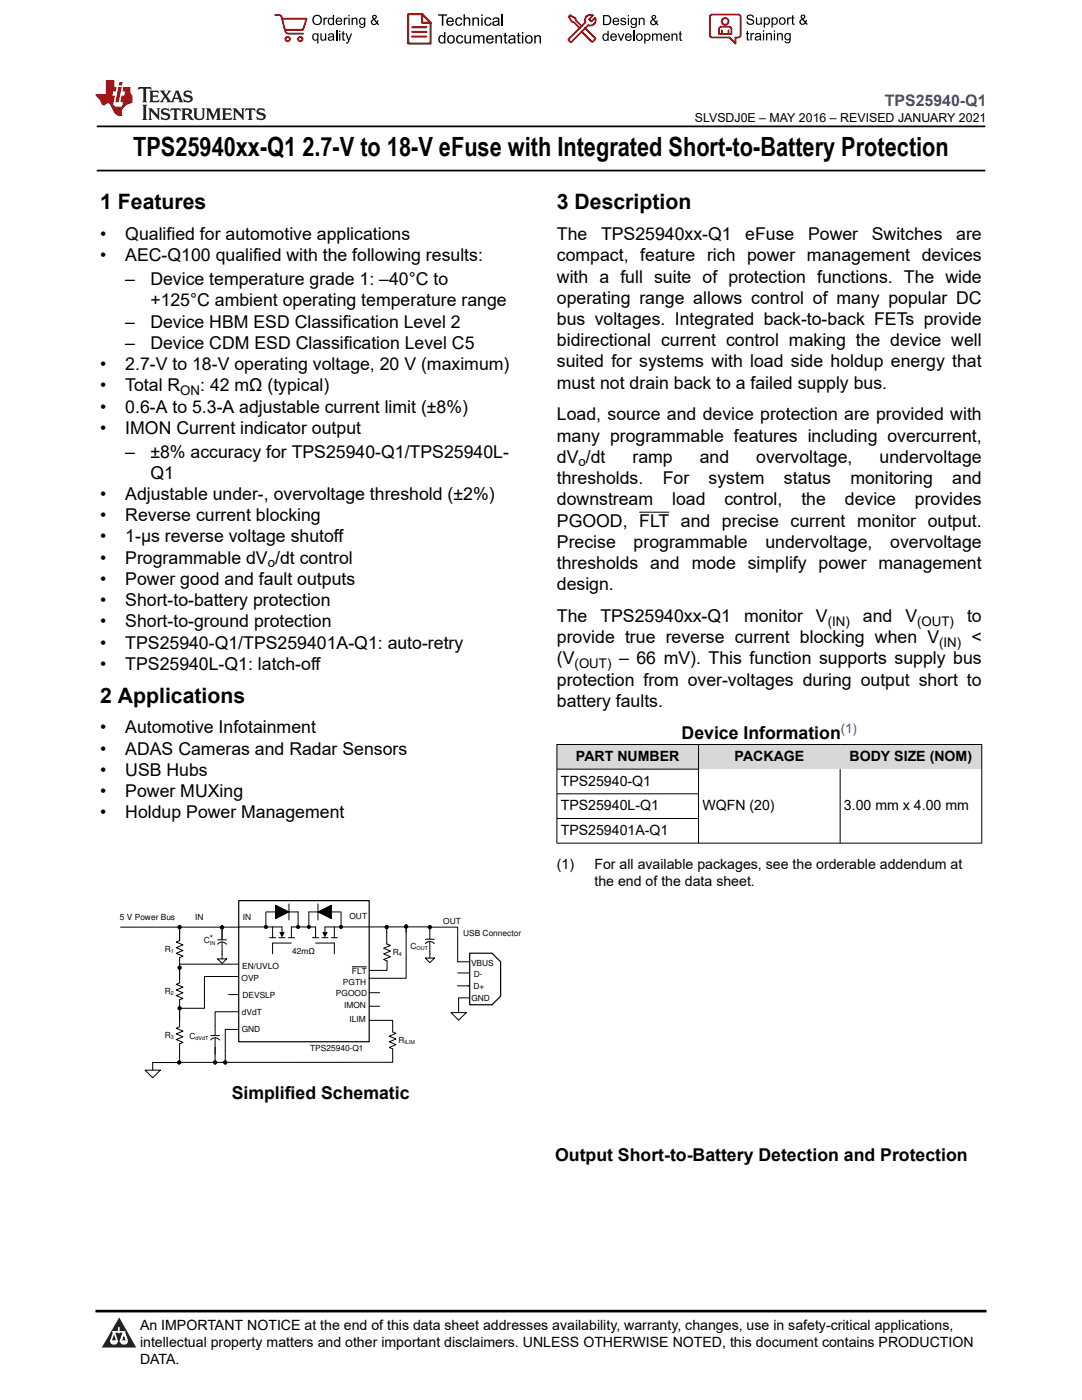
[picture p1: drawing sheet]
<svg xmlns="http://www.w3.org/2000/svg" width="216mm" height="279mm" viewBox="0 0 216 279" stroke-linecap="round" stroke-linejoin="round" font-family="sans-serif">
<defs><g id="words">
<text font-size="5.3" x="26.6" y="31.2">TPS25940xx-Q1 2.7-V to 18-V eFuse with Integrated Short-to-Battery Protection</text>
<g font-size="4.2">
<text x="20" y="41.8">1 Features</text>
<text x="111.1" y="41.8">3 Description</text>
<text x="20" y="140.2">2 Applications</text>
</g>
<g font-size="3.5">
<text x="20" y="47.9">•</text>
<text x="25" y="47.9">Qualified for automotive applications</text>
<text x="111.1" y="47.9">The</text>
<text x="119.9" y="47.9">TPS25940xx-Q1</text>
<text x="148.7" y="47.9">eFuse</text>
<text x="161.2" y="47.9">Power</text>
<text x="174" y="47.9">Switches</text>
<text x="190.8" y="47.9">are</text>
<text x="20" y="52.2">•</text>
<text x="25" y="52.2">AEC-Q100 qualified with the following results:</text>
<text x="111.1" y="52.2">compact, feature rich power management devices</text>
<text x="25" y="56.9">–</text>
<text x="30" y="56.9">Device temperature grade 1: –40°C to</text>
<text x="111.1" y="56.4">with a full suite of protection functions. The wide</text>
<text x="25" y="65.4">–</text>
<text x="30" y="61.2">+125°C ambient operating temperature range</text>
<text x="30" y="65.4">Device HBM ESD Classification Level 2</text>
<text x="111.1" y="60.6">operating range allows control of many popular DC</text>
<text x="111.1" y="64.9">bus voltages. Integrated back-to-back FETs provide</text>
<text x="25" y="69.6">–</text>
<text x="30" y="69.6">Device CDM ESD Classification Level C5</text>
<text x="111.1" y="69.1">bidirectional current control making the device well</text>
<text x="20" y="73.9">•</text>
<text x="25" y="73.9">2.7-V to 18-V operating voltage, 20 V (maximum)</text>
<text x="111.1" y="77.6">must not drain back to a failed supply bus.</text>
<text x="111.1" y="73.3">suited for systems with load side holdup energy that</text>
<text x="20" y="78.1">•</text>
<text x="20" y="82.3">•</text>
<text x="25" y="78.1">Total R</text>
<text x="25" y="82.3">0.6-A to 5.3-A adjustable current limit (±8%)</text>
<text x="39.9" y="78.1">: 42 mΩ (typical)</text>
<text x="111.1" y="83.9">Load, source and device protection are provided with</text>
<text x="20" y="86.6">•</text>
<text x="25" y="86.6">IMON Current indicator output</text>
<text x="111.1" y="88.2">many programmable features including overcurrent,</text>
<text x="25" y="91.3">–</text>
<text x="30" y="91.3">±8% accuracy for TPS25940-Q1/TPS25940L-</text>
<text x="30" y="95.6">Q1</text>
<text x="111.1" y="92.4">dV /dt</text>
<text x="126.2" y="92.4">ramp</text>
<text x="139.6" y="92.4">and</text>
<text x="150.9" y="92.4">overvoltage,</text>
<text x="175.5" y="92.4">undervoltage</text>
<text x="20" y="99.8">•</text>
<text x="25" y="99.8">Adjustable under-, overvoltage threshold (±2%)</text>
<text x="111.1" y="96.6">thresholds.</text>
<text x="111.1" y="100.9">downstream</text>
<text x="132.2" y="96.6">For</text>
<text x="134.1" y="100.9">load</text>
<text x="141.4" y="96.6">system</text>
<text x="144.6" y="100.9">control,</text>
<text x="156.4" y="96.6">status</text>
<text x="159.9" y="100.9">the</text>
<text x="168.6" y="100.9">device</text>
<text x="169.7" y="96.6">monitoring</text>
<text x="182.6" y="100.9">provides</text>
<text x="190" y="96.6">and</text>
<text x="20" y="104">•</text>
<text x="25" y="104">Reverse current blocking</text>
<text x="111.1" y="105.1">PGOOD, FLT and precise current monitor output.</text>
<text x="20" y="108.3">•</text>
<text x="20" y="112.5">•</text>
<text x="25" y="108.3">1-μs reverse voltage shutoff</text>
<text x="25" y="112.5">Programmable dV /dt control</text>
<text x="111.1" y="109.3">Precise</text>
<text x="111.1" y="113.6">thresholds and mode simplify power management</text>
<text x="126.4" y="109.3">programmable</text>
<text x="152.7" y="109.3">undervoltage,</text>
<text x="177.6" y="109.3">overvoltage</text>
<text x="20" y="116.7">•</text>
<text x="25" y="116.7">Power good and fault outputs</text>
<text x="111.1" y="117.8">design.</text>
<text x="20" y="121">•</text>
<text x="20" y="125.2">•</text>
<text x="25" y="121">Short-to-battery protection</text>
<text x="25" y="125.2">Short-to-ground protection</text>
<text x="111.1" y="124.1">The</text>
<text x="119.8" y="124.1">TPS25940xx-Q1</text>
<text x="148.5" y="124.1">monitor</text>
<text x="162.8" y="124.1">V</text>
<text x="172.2" y="124.1">and</text>
<text x="180.7" y="124.1">V</text>
<text x="193" y="124.1">to</text>
<text x="20" y="129.4">•</text>
<text x="25" y="129.4">TPS25940-Q1/TPS259401A-Q1: auto-retry</text>
<text x="111.1" y="128.4">provide true reverse current blocking when V</text>
<text x="193.8" y="128.4">&lt;</text>
<text x="20" y="133.7">•</text>
<text x="25" y="133.7">TPS25940L-Q1: latch-off</text>
<text x="111.1" y="136.8">protection from over-voltages during output short to</text>
<text x="111.1" y="132.6">(V</text>
<text x="123.5" y="132.6">– 66 mV). This function supports supply bus</text>
<text x="111.1" y="141.1">battery faults.</text>
<text x="20" y="146.4">•</text>
<text x="25" y="146.4">Automotive Infotainment</text>
<text x="136" y="147.4">Device Information</text>
<text x="20" y="150.6">•</text>
<text x="20" y="154.8">•</text>
<text x="25" y="150.6">ADAS Cameras and Radar Sensors</text>
<text x="25" y="154.8">USB Hubs</text>
<text x="20" y="159.1">•</text>
<text x="25" y="159.1">Power MUXing</text>
<text x="20" y="163.3">•</text>
<text x="25" y="163.3">Holdup Power Management</text>
<text x="46.2" y="219.4">Simplified Schematic</text>
<text x="110.8" y="231.8">Output Short-to-Battery Detection and Protection</text>
</g>
<text font-size="3.2" fill="#00f" x="176.6" y="21.1">TPS25940-Q1</text>
<g font-size="2.8">
<text x="114.9" y="151.9">PART NUMBER</text>
<text x="146.6" y="151.9">PACKAGE</text>
<text x="169.5" y="151.9">BODY SIZE (NOM)</text>
<text x="111.9" y="156.8">TPS25940-Q1</text>
<text x="111.9" y="161.7">TPS25940L-Q1</text>
<text x="140.2" y="161.7">WQFN (20)</text>
<text x="168.4" y="161.7">3.00 mm x 4.00 mm</text>
<text x="111.9" y="166.6">TPS259401A-Q1</text>
<text x="111.1" y="173.4">(1)</text>
<text x="118.6" y="173.4">For all available packages, see the orderable addendum at</text>
<text x="118.6" y="176.8">the end of the data sheet.</text>
<text x="27.9" y="265.5">An IMPORTANT NOTICE at the end of this data sheet addresses availability, warranty, changes, use in safety-critical applications,</text>
<text x="27.9" y="268.9">intellectual property matters and other important disclaimers. UNLESS OTHERWISE NOTED, this document contains PRODUCTION</text>
<text x="27.9" y="272.3">DATA.</text>
</g>
<g font-size="2.6">
<text x="36" y="78.8">ON</text>
<text x="115.4" y="93.1">o</text>
<text x="53.4" y="113.2">o</text>
<text x="165.2" y="124.8">(IN)</text>
<text x="183" y="124.8">(OUT)</text>
<text x="187.4" y="129.1">(IN)</text>
<text x="114.7" y="133.3">(OUT)</text>
</g>
<text font-size="2.6" fill="#00f" x="167.8" y="146.2">(1)</text>
<text font-size="2.5" x="138.7" y="24.3">SLVSDJ0E – MAY 2016 – REVISED JANUARY 2021</text>
<g font-size="1.7">
<text x="23.9" y="183.5">5 V Power Bus</text>
<text x="38.9" y="183.6">IN</text>
<text x="48.4" y="183.7">IN</text>
<text x="69.7" y="183.5">OUT</text>
<text x="88.5" y="184.4">OUT</text>
<text x="32.9" y="189.9">R</text>
<text x="40.7" y="188.3">C</text>
<text x="41.9" y="187.8">*</text>
<text x="58.3" y="190.4">42Pü</text>
<text x="78.4" y="190.6">R</text>
<text x="81.9" y="189.3">C</text>
<text x="92.4" y="186.8">USB Connector</text>
<text x="48.2" y="195.8">OVP</text>
<text x="48.3" y="193.3">EN/UVLO</text>
<text x="68.4" y="196.6">PGTH</text>
<text x="70.2" y="194.3">FLT</text>
<text x="94" y="192.8">VBUS</text>
<text x="94.5" y="197.4">D+</text>
<text x="94.5" y="195">D-</text>
<text x="32.9" y="198.3">R</text>
<text x="48.3" y="202.6">dVdT</text>
<text x="48.4" y="199.1">DEVSLP</text>
<text x="67" y="198.7">PGOOD</text>
<text x="68.7" y="201.2">IMON</text>
<text x="94.1" y="199.8">GND</text>
<text x="32.9" y="207.1">R</text>
<text x="37.8" y="207.4">C</text>
<text x="48.2" y="206">GND</text>
<text x="61.9" y="209.8">TPS25940-Q1</text>
<text x="69.7" y="204">ILIM</text>
<text x="79.5" y="208.1">R</text>
</g>
<g font-size="1.1">
<text x="34.1" y="190.1">1</text>
<text x="41.9" y="188.5">IN</text>
<text x="79.6" y="190.8">4</text>
<text x="83.1" y="189.5">OUT</text>
<text x="34.1" y="198.6">2</text>
<text x="34.1" y="207.4">3</text>
<text x="39" y="207.6">dVdT</text>
<text x="80.7" y="208.4">ILIM</text>
</g>
</g></defs>
<path d="M19.3 25.2h177.3M19.3 34h177.3" fill="none" stroke="#000" stroke-width=".35"/>
<path d="M127.5 102.2h6.1" fill="none" stroke="#000" stroke-width=".2"/>
<g fill="#d8d8d8">
<path d="M111.1 148.6h84.8v4.9h-84.8z" fill-rule="evenodd"/>
<path d="M111.2 148.6h28.1v4.8h-28.1z" fill-rule="evenodd"/>
<path d="M139.4 148.6h28.2v4.9h-28.2z" fill-rule="evenodd"/>
<path d="M167.6 148.6h28.2v4.9h-28.2z" fill-rule="evenodd"/>
</g>
<g fill="none" stroke="#000" stroke-width=".2">
<path d="M111.1 148.6h84.9M111.1 153.5h28.3M111.1 158.4h28.3M111.1 148.5v19.8M139.4 148.5v19.8M167.6 153.5v14.8M195.9 148.5v19.8M111.1 168.3h84.9M111.1 163.3h28.3M24.1 185h23.5M35.8 185.4v2.3l-.6 .3 1.3 .6-1.3 .5 1.3 .6-1.3 .6 1.3 .5-.7 .3v5.1l-.6 .2 1.3 .6-1.3 .6 1.3 .5-1.3 .6 1.3 .6-.7 .2v1.7h5v-6.3h6.8M43.4 191.4h1.8l-.9 .9z"/>
<path d="M43.4 188.4l.1-.1a1.1 1.1 0 0 1 1.7 .1M43.4 187.6h1.8M44.3 185.4v2.2M44.3 188v3.4M45.6 198.5h2M47.6 192.4h-11.8v.7M53.1 185h-5.4M53.1 185h3.2v1.2M53.1 182v3M53.2 182h6.3v3M53.8 187.1h1.2M54.4 185v2.1"/>
<path d="M55 180.7l2.7 1.3-2.7 1.3zM55.7 187.1h1.2M57.5 187.1h1.3M57.7 180.4v3.2M58.1 187.1v-2.1h4.9v2.1M58.1 188.2h-3.7v2.2M62.4 187.1h1.2M63 188.2h3.7v2.2M63.4 182l2.7-1.3v2.6zM63.4 180.4v3.2M64.2 187.1h1.3M66.1 187.1h1.2"/>
<path d="M66.7 185v2.1M67.9 182h-6.3v3M68.1 182v3M70.2 192.9h3M73.6 198.1h2.1M77.2 186l.1 2.4M77.2 185.4v.8M77.2 188.4l.7 .3-1.3 .5 1.3 .6-1.3 .6 1.3 .5-1.3 .6 .6 .3v1.9h-3.5M81 185.1v10.1h-7.3M81 185.3v.8M84.9 191.2h1.8l-.9 .9zM84.9 188.3a1.12 1.12 0 0 1 1.8 0"/>
<path d="M84.9 187.4h1.8M85.8 185h-21v1.2M85.8 187.9v3.3M85.8 185.4v2M86.2 185h5.1v6.9h2.3M91.3 196.7h2.3M91.3 194.2h2.4M93.6 199.1h-2.1v1.5M29 213.6h3l-1.5 1.5zM35.3 212l-4.8 .1v1.5M35.8 204.9l-.6 .3 1.3 .6-1.3 .5 1.3 .6-1.3 .6 1.3 .5-.7 .3v3.7h9.1M35.8 201.2v3.7"/>
<path d="M36.1 212h.1M42 207.6l.1-.2a1.1 1.1 0 0 1 1.7 .2M42 206.7h1.8M42.9 207.1v4.6M47.6 201.9h-4.7v4.8M47.6 205.4h-2.7v6.3M73.7 203.6h4.7v2.3l.6 .3-1.3 .6 1.3 .6-1.3 .5 1.3 .6-1.3 .5 .7 .3v2.7M73.8 200.8h1.9M78.3 212h-34M90 202.1h3l-1.5 1.5zM91.5 200.6v1.5"/>
<circle cx="35.8" cy="185" r=".34"/>
<circle cx="35.8" cy="193.1" r=".34"/>
<circle cx="44.3" cy="185.1" r=".34"/>
<circle cx="77.2" cy="185" r=".34"/>
<circle cx="81" cy="184.9" r=".34"/>
<circle cx="85.8" cy="185" r=".34"/>
<circle cx="35.7" cy="212" r=".34"/>
<circle cx="35.8" cy="201.2" r=".34"/>
<circle cx="42.9" cy="212" r=".34"/>
<circle cx="44.9" cy="212" r=".34"/>
</g>
<path d="M47.6 179.7h26.1v28.2h-26.1zM93.7 190.2v10.3h4.5l1.7-1.7v-6.9l-1.7-1.7M93.8 190.2h4.3" fill="none" stroke="#000" stroke-width=".24"/>
<g fill="#000">
<path d="M55 180.7l2.7 1.3-2.7 1.3zM55.7 186h1.1l-.5 1.1zM64.3 186h1.1l-.6 1.1zM63.4 182l2.7-1.3v2.6z"/>
<circle cx="35.8" cy="185" r=".34"/>
<circle cx="35.8" cy="193.1" r=".34"/>
<circle cx="44.3" cy="185.1" r=".34"/>
<circle cx="53.1" cy="185" r=".41"/>
<circle cx="59.5" cy="185" r=".41"/>
<circle cx="61.6" cy="185" r=".41"/>
<circle cx="68.1" cy="185" r=".41"/>
<circle cx="77.2" cy="185" r=".34"/>
<circle cx="81" cy="184.9" r=".34"/>
<circle cx="85.8" cy="185" r=".34"/>
<circle cx="35.7" cy="212" r=".34"/>
<circle cx="35.8" cy="201.2" r=".34"/>
<circle cx="42.9" cy="212" r=".34"/>
<circle cx="44.9" cy="212" r=".34"/>
</g>
<path d="M0 0h215.9v23.8h-215.9z" fill-rule="evenodd" fill="#fff"/>
<path d="M27.7 17.4l-.2 .6 .5-.3h.6v.1v2.2l-.2 .4h1l-.2-.4v-2.2v-.1h.5l.5 .3-.1-.6zM29.8 18.1l.2 .4v1.5l-.2 .4h1.9l.1-.6a1.08 1.08 0 0 1-1.3 .2v-.7h.6l.4 .2v-.6l-.4 .2h-.6v-.6l.2-.1a1 1 0 0 1 1 .2l-.1-.5zM31.8 18.1l1 1.1-1 1.2h.9l-.2-.2 .4-.7 .5 .7-.2 .2h1.6l-.2-.2 .1-.4h1l.1 .4-.1 .2h.9l-.2-.3-.8-2h-.5l-1 2.2-.8-1.1 .9-1.1h-.8l.2 .2-.5 .7-.3-.7 .1-.2zM35.2 18.5l.4 1h-.8zM36.8 18.2a.65 .65 0 0 0-.2 .7 .65 .65 0 0 0 .6 .5l.7 .2 .1 .2a.79 .79 0 0 1-.7 .4 .79 .79 0 0 1-.7-.5l.1 .7 .2-.1a.93 .93 0 0 0 1.1 .1 .93 .93 0 0 0 .4-1 1.46 1.46 0 0 0-1.2-.6l-.1-.3a1.09 1.09 0 0 1 1.2 .2l-.2-.6-.1 .1-.6-.2zM28.4 20.9l.2 .4v2.3l-.2 .3h1l-.2-.3v-2.3l.2-.4zM29.6 21.6l.2 .4v1.6l-.2 .3h.8l-.3-.3v-1.4l1.7 1.8v-2l.2-.4h-.8l.2 .2 .1 1.1-1.2-1.3zM32.3 21.8a.65 .65 0 0 0-.2 .7 .65 .65 0 0 0 .7 .4l.6 .2 .1 .2a.79 .79 0 0 1-.7 .4 .79 .79 0 0 1-.7-.5l.1 .7 .2-.1a.93 .93 0 0 0 1.1 .1 .93 .93 0 0 0 .4-.9 1.46 1.46 0 0 0-1.2-.6l-.1-.4a1.09 1.09 0 0 1 1.2 .2l-.2-.6-.1 .1-.6-.1zM34.1 21.6l-.1 .7a.63 .63 0 0 1 .7-.4l.1 1.7-.3 .3h1l-.2-.3v-1.7a.66 .66 0 0 1 .8 .4l-.1-.7zM36.2 21.6l.2 .4v1.6l-.2 .3h.9l-.2-.2v-.7h.5l.1 .2a.79 .79 0 0 0 1.2 .6l-1-.9a.61 .61 0 0 0 .6-.6 .61 .61 0 0 0-.5-.6zM36.9 21.9h.2a.47 .47 0 0 1 .5 .1 .47 .47 0 0 1 .1 .5l-.2 .2h-.6zM38.5 21.6l.2 .2a2.27 2.27 0 0 0 .4 2 1.04 1.04 0 0 0 1.7-.7v-1.3l.2-.2h-.8l.2 .4v1.1a.6 .6 0 0 1-.6 .6 .6 .6 0 0 1-.6-.6v-1.1l.3-.4zM41.1 21.6l.2 .4v1.6l-.2 .3h.7l-.2-.3v-1.5l.9 1.9 .8-1.9v1.5l-.2 .3h1l-.3-.3v-1.6l.3-.4h-.8l-.7 1.5-.7-1.5zM44.3 21.6l.2 .4v1.6l-.2 .3h1.9l.1-.5a1.09 1.09 0 0 1-1.3 .1v-.6h.6l.4 .1v-.6l-.4 .2h-.6v-.6l.2-.1a1.01 1.01 0 0 1 1 .3l-.1-.6zM46.4 21.6l.3 .4v1.6l-.3 .3h.8l-.2-.3v-1.4l1.6 1.8v-2l.2-.4h-.7l.2 .2v1.1l-1.2-1.3zM49 21.6l-.1 .7a.63 .63 0 0 1 .8-.4v1.7l-.3 .3h1l-.2-.3v-1.7a.66 .66 0 0 1 .8 .4l-.1-.7zM51.4 21.8a.65 .65 0 0 0-.2 .7 .65 .65 0 0 0 .6 .4l.6 .2 .2 .2a.79 .79 0 0 1-.8 .4 .79 .79 0 0 1-.6-.5l.1 .7 .2-.1a.93 .93 0 0 0 1 .1 .93 .93 0 0 0 .5-.9 1.46 1.46 0 0 0-1.3-.6l-.1-.4a1.09 1.09 0 0 1 1.3 .2l-.2-.6-.2 .1-.5-.1z" fill="#231f20"/>
<path d="M21.1 16v2.8h-2.1l.1 .3 .9 1a.95 .95 0 0 0 .9 .9 .59 .59 0 0 1 .6-.4 .59 .59 0 0 1 .5 .4l.4 .8a1.59 1.59 0 0 0 2.1 1.3 1.61 1.61 0 0 1 1-2.2l1-.4-.1-1.5a1.59 1.59 0 0 1-.4-1.6h-1.4l-.2 .9h.5l-.1 .8h-.5l-.2 1v.2l.4 .1-.2 .9h-.6a.73 .73 0 0 1-1.1-.7l.3-1.5h-.5l.2-.8h.5l.2-.9h-.5v-1.4zM23.6 17.4l-.6 3h.7l.6-3zM23.8 16.4l-.1 .7h.7l.1-.7z" fill="#ed1c24"/>
<g fill="#000">
<path d="M62.3 4a1 1 0 0 1 2 0 1 1 0 0 1-2 0zM62.8 3.4a.78 .78 0 0 0-.1 1.1 .78 .78 0 0 0 1.1 .1 .78 .78 0 0 0 .1-1.1 .78 .78 0 0 0-1.1-.1z" fill-rule="evenodd"/>
<path d="M62.5 6.8l.4-.2 .4 .3v-.2h.2v2h-.2v-.7a.68 .68 0 0 1-.9-.1 .68 .68 0 0 1 0-.9zM62.6 7a.51 .51 0 0 0-.1 .6 .51 .51 0 0 0 .7 .2 .51 .51 0 0 0 .1-.7 .51 .51 0 0 0-.7-.1z" fill-rule="evenodd"/>
<path d="M64.5 3.5h.3v.3l.1-.3h.3l.1 .1-.1 .2a.32 .32 0 0 0-.3 0 .32 .32 0 0 0-.1 .4v.8h-.3z" fill-rule="evenodd"/>
<path d="M63.9 6.7h.3v.8a.36 .36 0 0 0 .3 .4 .36 .36 0 0 0 .4-.5v-.7h.2v1.4h-.2v-.2a.51 .51 0 0 1-.6 .2 .51 .51 0 0 1-.4-.5z" fill-rule="evenodd"/>
<path d="M65.6 3.7l.4-.2 .4 .2v-.7h.3v2h-.3v-.2a.7 .7 0 0 1-1-.1 .7 .7 0 0 1 .2-1zM65.8 3.8a.51 .51 0 0 0-.1 .7 .51 .51 0 0 0 .6 .2 .51 .51 0 0 0 .1-.7 .51 .51 0 0 0-.6-.2z" fill-rule="evenodd"/>
<path d="M65.6 6.8a.66 .66 0 0 1 .8-.1 .66 .66 0 0 1 .3 .8v.6h-.2l-.1-.2a.52 .52 0 0 1-.7 .2 .52 .52 0 0 1-.2-.6l.3-.2a.42 .42 0 0 0 .6-.3l-.3-.2-.3 .1-.1 .2h-.3zM65.7 7.6a.35 .35 0 0 0 .3 .4 .35 .35 0 0 0 .4-.4v-.2z" fill-rule="evenodd"/>
<path d="M67.7 6.1h.2v.3h-.2zM67.7 6.7h.2v1.4h-.2z" fill-rule="evenodd"/>
<path d="M67.1 3.7a.68 .68 0 0 1 .9-.1 .68 .68 0 0 1 .3 .7h-1.1a.42 .42 0 0 0 .3 .5 .42 .42 0 0 0 .5-.3h.3a.73 .73 0 0 1-1.1 .4 .73 .73 0 0 1-.1-1.2zM67.4 3.8l-.2 .3h.8l-.2-.4z" fill-rule="evenodd"/>
<path d="M68.6 3.5h.2v.3l.2-.3h.3l.1 .1-.1 .2a.32 .32 0 0 0-.4 0 .32 .32 0 0 0-.1 .4v.8h-.2z" fill-rule="evenodd"/>
<path d="M68.3 6.3l.3-.1v.5h.2v.1h-.2v.9l.3 .4a.36 .36 0 0 1-.4 0 .36 .36 0 0 1-.2-.4v-.9h-.1v-.1h.1z" fill-rule="evenodd"/>
<path d="M68.9 6.7h.3l.4 1.1 .4-1.1h.3l-.6 1.4a.51 .51 0 0 1-.6 .6l-.1-.3h.3l.2-.3z" fill-rule="evenodd"/>
<path d="M69.5 3h.3v.3h-.3zM69.5 3.5h.3v1.5h-.3z" fill-rule="evenodd"/>
<path d="M70.2 3.5h.2v.2a.52 .52 0 0 1 .6-.2 .52 .52 0 0 1 .3 .6v.9h-.2v-.9a.34 .34 0 0 0-.3-.4 .34 .34 0 0 0-.4 .3v1h-.2z" fill-rule="evenodd"/>
<path d="M71.8 3.7l.4-.2 .5 .2v-.2h.2v1.3a.64 .64 0 0 1-.5 .8 .64 .64 0 0 1-.7-.5h.2a.41 .41 0 0 0 .5 .2 .41 .41 0 0 0 .2-.5 .69 .69 0 0 1-.9-.1 .69 .69 0 0 1 .1-1zM72 3.8a.5 .5 0 0 0-.1 .7 .5 .5 0 0 0 .7 .1 .5 .5 0 0 0 .1-.6 .5 .5 0 0 0-.7-.2z" fill-rule="evenodd"/>
<path d="M74.4 3.1a.47 .47 0 0 1 .7 .1 .47 .47 0 0 1-.3 .7l.4 .4 .1-.3 .2 .1-.1 .4 .3 .3-.2 .2-.3-.3a.63 .63 0 0 1-1 .1 .63 .63 0 0 1 .3-1l-.3-.4zM74.5 3.4a.27 .27 0 0 0 .5 0 .27 .27 0 0 0-.5 0zM74.4 4.1a.4 .4 0 0 0 0 .6 .4 .4 0 0 0 .6-.1l-.4-.6z" fill-rule="evenodd"/>
<path d="M87.4 2.9h1.8v.2h-.7v2h-.3v-2h-.8z" fill-rule="evenodd"/>
<path d="M87.6 7.2l.5-.2 .5 .2v-.8h.3v2.3h-.3v-.2a.76 .76 0 0 1-1-.1 .76 .76 0 0 1-.1-1zM87.9 7.4a.58 .58 0 0 0-.2 .7 .58 .58 0 0 0 .8 .2 .58 .58 0 0 0 .1-.7 .58 .58 0 0 0-.7-.2z" fill-rule="evenodd"/>
<path d="M89.5 7.2a.81 .81 0 0 1 1.1 .1 .81 .81 0 0 1-.2 1.2 .81 .81 0 0 1-1.1-.2l-.1-.7zM89.6 7.4a.57 .57 0 0 0 0 .8 .57 .57 0 0 0 .8 0 .57 .57 0 0 0 0-.7 .57 .57 0 0 0-.8-.1z" fill-rule="evenodd"/>
<path d="M89.3 3.7a.77 .77 0 0 1 .9-.2 .77 .77 0 0 1 .4 .9h-1.3a.48 .48 0 0 0 .4 .5 .48 .48 0 0 0 .6-.3h.3a.83 .83 0 0 1-1.3 .4 .83 .83 0 0 1 0-1.3zM89.5 3.8l-.2 .4h1l-.3-.5z" fill-rule="evenodd"/>
<path d="M91 3.7a.7 .7 0 0 1 1.2 .3h-.2a.45 .45 0 0 0-.6-.3 .45 .45 0 0 0-.3 .6 .45 .45 0 0 0 .3 .6 .45 .45 0 0 0 .6-.4l.3 .1a.76 .76 0 0 1-1.1 .5 .76 .76 0 0 1-.3-1.1z" fill-rule="evenodd"/>
<path d="M91.2 7.2a.7 .7 0 0 1 1.2 .3l-.3 .1a.45 .45 0 0 0-.5-.4 .45 .45 0 0 0-.3 .7 .45 .45 0 0 0 .3 .6 .45 .45 0 0 0 .6-.4h.2a.76 .76 0 0 1-1 .5 .76 .76 0 0 1-.4-1.1z" fill-rule="evenodd"/>
<path d="M92.5 2.9h.3v.8a.59 .59 0 0 1 .7-.2 .59 .59 0 0 1 .3 .6v1h-.2v-1a.4 .4 0 0 0-.5-.4 .4 .4 0 0 0-.3 .5v.9h-.3z" fill-rule="evenodd"/>
<path d="M92.7 7h.2v.9a.41 .41 0 0 0 .5 .6 .41 .41 0 0 0 .3-.6v-.9h.3v1.7h-.3v-.3a.58 .58 0 0 1-.7 .3 .58 .58 0 0 1-.3-.7z" fill-rule="evenodd"/>
<path d="M94.3 3.5h.2v.2a.59 .59 0 0 1 .7-.2 .59 .59 0 0 1 .4 .6v1h-.3v-1a.41 .41 0 0 0-.4-.4 .41 .41 0 0 0-.4 .5v.9h-.2z" fill-rule="evenodd"/>
<path d="M94.4 7h.3v.3a.56 .56 0 0 1 1 0 .54 .54 0 0 1 .6-.3 .54 .54 0 0 1 .4 .5v1.2h-.3v-1.1a.34 .34 0 0 0-.3-.4 .34 .34 0 0 0-.4 .3v1.2h-.3v-1.1a.38 .38 0 0 0-.5-.3 .38 .38 0 0 0-.2 .5v.9h-.3z" fill-rule="evenodd"/>
<path d="M96 2.9h.3v.3h-.3zM96 3.5h.3v1.6h-.3z" fill-rule="evenodd"/>
<path d="M96.8 3.7a.7 .7 0 0 1 1.3 .3h-.3a.45 .45 0 0 0-.6-.3 .45 .45 0 0 0-.3 .6 .45 .45 0 0 0 .3 .6 .45 .45 0 0 0 .6-.4l.3 .1a.76 .76 0 0 1-1.1 .5 .76 .76 0 0 1-.3-1.1z" fill-rule="evenodd"/>
<path d="M97.2 7.2a.77 .77 0 0 1 .9-.1 .77 .77 0 0 1 .4 .8h-1.2a.48 .48 0 0 0 .3 .6 .48 .48 0 0 0 .6-.4l.3 .1a.83 .83 0 0 1-1.3 .3 .83 .83 0 0 1 0-1.3zM97.4 7.4l-.1 .3h.9l-.2-.4z" fill-rule="evenodd"/>
<path d="M98.8 7h.3v.3a.59 .59 0 0 1 .7-.3 .59 .59 0 0 1 .4 .7v1h-.3v-1a.41 .41 0 0 0-.5-.5 .41 .41 0 0 0-.3 .6v.9h-.3z" fill-rule="evenodd"/>
<path d="M98.4 3.7a.74 .74 0 0 1 1-.2 .74 .74 0 0 1 .3 .9v.7h-.3v-.2a.59 .59 0 0 1-.8 .3 .59 .59 0 0 1-.3-.8l1.1-.3a.42 .42 0 0 0-.4-.4 .42 .42 0 0 0-.5 .3h-.2zM98.6 4.5a.36 .36 0 0 0 .2 .5 .36 .36 0 0 0 .5-.2l.1-.5z" fill-rule="evenodd"/>
<path d="M100.7 6.6l.2-.1v.5h.3v.2h-.3v1l.1 .2h.2l.1 .3a.41 .41 0 0 1-.5-.1 .41 .41 0 0 1-.1-.4v-1h-.2v-.2h.2z" fill-rule="evenodd"/>
<path d="M101.6 7.2a.74 .74 0 0 1 .9-.2 .74 .74 0 0 1 .3 1l.1 .7h-.3v-.2a.59 .59 0 0 1-.8 .2 .59 .59 0 0 1-.3-.8l1-.3a.42 .42 0 0 0-.3-.4 .42 .42 0 0 0-.5 .3h-.3zM101.8 8.1a.36 .36 0 0 0 .1 .5 .36 .36 0 0 0 .5-.3l.2-.4z" fill-rule="evenodd"/>
<path d="M103.3 6.6l.3-.1v.5h.3v.2h-.3v1l.1 .2h.2v.3a.41 .41 0 0 1-.5-.1 .41 .41 0 0 1-.1-.4v-1h-.2v-.2h.2z" fill-rule="evenodd"/>
<path d="M104.1 6.4h.3v.3h-.3zM104.1 7h.3v1.7h-.3z" fill-rule="evenodd"/>
<path d="M105 7.2a.81 .81 0 0 1 1.1 .1 .81 .81 0 0 1-.1 1.2 .81 .81 0 0 1-1.2-.2v-.7zM105.2 7.4a.57 .57 0 0 0-.1 .8 .57 .57 0 0 0 .8 0 .57 .57 0 0 0 0-.7 .57 .57 0 0 0-.7-.1z" fill-rule="evenodd"/>
<path d="M106.6 7h.3v.3a.59 .59 0 0 1 .7-.3 .59 .59 0 0 1 .4 .7v1h-.3v-1a.41 .41 0 0 0-.5-.5 .41 .41 0 0 0-.3 .6v.9h-.3z" fill-rule="evenodd"/>
<path d="M120.3 3h.7a1 1 0 0 1 1 1 1 1 0 0 1-1 1h-.7zM120.6 3.2v1.6h.4a.77 .77 0 0 0 .7-.8 .77 .77 0 0 0-.7-.8z" fill-rule="evenodd"/>
<path d="M120.4 6.9l.4-.2 .4 .2v-.8h.3v2h-.3v-.1a.7 .7 0 0 1-.9-.2 .7 .7 0 0 1 .1-.9zM120.6 7a.51 .51 0 0 0-.1 .7 .51 .51 0 0 0 .6 .1 .51 .51 0 0 0 .1-.6 .51 .51 0 0 0-.6-.2z" fill-rule="evenodd"/>
<path d="M122 6.9a.68 .68 0 0 1 .8-.2 .68 .68 0 0 1 .3 .8h-1.1a.42 .42 0 0 0 .3 .5 .42 .42 0 0 0 .5-.3h.3a.73 .73 0 0 1-1.1 .3 .73 .73 0 0 1 0-1.1zM122.2 7l-.2 .3h.8l-.2-.4z" fill-rule="evenodd"/>
<path d="M122.4 3.7a.68 .68 0 0 1 .8-.1 .68 .68 0 0 1 .4 .8h-1.1a.42 .42 0 0 0 .3 .4 .42 .42 0 0 0 .5-.3l.3 .1a.73 .73 0 0 1-1.2 .3 .73 .73 0 0 1 0-1.2zM122.6 3.8l-.1 .3h.8l-.2-.3z" fill-rule="evenodd"/>
<path d="M123.9 3.7l.1-.1a.62 .62 0 0 1 .9 .3l-.2 .1a.29 .29 0 0 0-.3-.3 .29 .29 0 0 0-.3 .3l.1 .1a.58 .58 0 0 1 .6 .1 .58 .58 0 0 1 .1 .6 .67 .67 0 0 1-1.1-.2l.2-.1a.33 .33 0 0 0 .4 .4 .33 .33 0 0 0 .3-.4 .71 .71 0 0 1-.9-.6z" fill-rule="evenodd"/>
<path d="M123.3 6.7h.2l.4 1.2 .4-1.2h.3l-.6 1.4h-.2z" fill-rule="evenodd"/>
<path d="M125.3 3h.2v.3h-.2zM125.3 3.6h.2v1.4h-.2z" fill-rule="evenodd"/>
<path d="M124.9 6.9a.68 .68 0 0 1 .8-.2 .68 .68 0 0 1 .4 .8h-1.1a.42 .42 0 0 0 .3 .5 .42 .42 0 0 0 .5-.3h.3a.73 .73 0 0 1-1.2 .3 .73 .73 0 0 1 0-1.1zM125.1 7l-.1 .3h.8l-.2-.4z" fill-rule="evenodd"/>
<path d="M126 3.7l.4-.2 .4 .2v-.1h.3v1.2a.64 .64 0 0 1-.5 .8 .64 .64 0 0 1-.8-.5l.3 .1a.41 .41 0 0 0 .5 .2 .41 .41 0 0 0 .2-.6 .69 .69 0 0 1-.9-.1 .69 .69 0 0 1 .1-1zM126.2 3.9a.5 .5 0 0 0-.1 .6 .5 .5 0 0 0 .6 .2 .5 .5 0 0 0 .2-.7 .5 .5 0 0 0-.7-.1z" fill-rule="evenodd"/>
<path d="M126.9 7.4a.73 .73 0 0 1 1.4 0 .73 .73 0 0 1-1.4 0zM127.3 7a.5 .5 0 0 0-.1 .7 .5 .5 0 0 0 .7 0 .5 .5 0 0 0 0-.6 .5 .5 0 0 0-.6-.1z" fill-rule="evenodd"/>
<path d="M127.5 3.6h.2v.2a.52 .52 0 0 1 .6-.3 .52 .52 0 0 1 .3 .6v.9h-.2v-.9a.34 .34 0 0 0-.3-.4 .34 .34 0 0 0-.4 .3v1h-.2z" fill-rule="evenodd"/>
<path d="M128.5 6.7h.3v.2a.67 .67 0 0 1 .9 0 .67 .67 0 0 1 0 .9 .55 .55 0 0 1-.9 .2v.7h-.3zM128.9 7a.5 .5 0 0 0-.1 .7 .5 .5 0 0 0 .6 .1 .5 .5 0 0 0 .2-.6 .5 .5 0 0 0-.7-.2z" fill-rule="evenodd"/>
<path d="M130.1 6.7h.2v.2a.49 .49 0 0 1 .9 0l.4-.2a.42 .42 0 0 1 .5 .4v1h-.3v-.9a.3 .3 0 0 0-.2-.3 .3 .3 0 0 0-.4 .2v1h-.2v-.9a.33 .33 0 0 0-.5-.3 .33 .33 0 0 0-.2 .5v.7h-.2z" fill-rule="evenodd"/>
<path d="M130.1 3.1a.47 .47 0 0 1 .8 .1 .47 .47 0 0 1-.3 .7l.3 .4 .1-.2h.3l-.2 .5 .3 .3-.2 .2-.3-.3a.63 .63 0 0 1-1 .1 .63 .63 0 0 1 .3-1l-.2-.5zM130.2 3.5a.27 .27 0 0 0 .5 0 .27 .27 0 0 0-.5 0zM130.2 4.1a.4 .4 0 0 0 0 .7 .4 .4 0 0 0 .6-.2l-.5-.6z" fill-rule="evenodd"/>
<path d="M132.5 6.9a.68 .68 0 0 1 .9-.2 .68 .68 0 0 1 .3 .8h-1.1a.42 .42 0 0 0 .3 .5 .42 .42 0 0 0 .5-.3h.3a.73 .73 0 0 1-1.1 .3 .73 .73 0 0 1-.1-1.1zM132.7 7l-.1 .3h.8l-.2-.4z" fill-rule="evenodd"/>
<path d="M134 6.7h.2v.2a.52 .52 0 0 1 .6-.2 .52 .52 0 0 1 .4 .6v.8h-.3v-.8a.34 .34 0 0 0-.2-.4 .34 .34 0 0 0-.4 .2l-.1 1h-.2z" fill-rule="evenodd"/>
<path d="M135.6 6.3l.2-.1v.5h.3v.2h-.3v.8l.3 .4a.36 .36 0 0 1-.4 0 .36 .36 0 0 1-.1-.4v-.8h-.2v-.2h.2z" fill-rule="evenodd"/>
<path d="M149.2 3a.8 .8 0 0 1 1.2 .5h-.2a.44 .44 0 0 0-.5-.4 .44 .44 0 0 0-.4 .5l.2 .1a.9 .9 0 0 1 1 .8 .84 .84 0 0 1-.9 .5 .84 .84 0 0 1-.7-.7h.3a.52 .52 0 0 0 .5 .5 .52 .52 0 0 0 .5-.6l-.2-.1a.85 .85 0 0 1-1-.8z" fill-rule="evenodd"/>
<path d="M149 6.3l.3-.2v.5h.2v.2h-.2v.9l.2 .4a.36 .36 0 0 1-.4-.1 .36 .36 0 0 1-.1-.4v-.8h-.2v-.2h.2z" fill-rule="evenodd"/>
<path d="M149.7 6.6h.3v.2l.1-.2h.3l.1 .1-.1 .2a.32 .32 0 0 0-.3 0 .32 .32 0 0 0-.1 .4v.8h-.3z" fill-rule="evenodd"/>
<path d="M150.7 6.8a.66 .66 0 0 1 .9-.2 .66 .66 0 0 1 .3 .9v.6h-.2l-.1-.2a.52 .52 0 0 1-.7 .2 .52 .52 0 0 1-.2-.7l.2-.1a.42 .42 0 0 0 .7-.3l-.3-.2h-.3l-.1 .3-.3-.1zM150.9 7.5a.35 .35 0 0 0 .3 .5 .35 .35 0 0 0 .4-.4v-.3z" fill-rule="evenodd"/>
<path d="M150.8 3.5h.3v.8a.36 .36 0 0 0 .3 .5 .36 .36 0 0 0 .4-.5v-.8h.2v1.4h-.2v-.2a.51 .51 0 0 1-.6 .3 .51 .51 0 0 1-.4-.6z" fill-rule="evenodd"/>
<path d="M152.2 6.1h.3v.2h-.3zM152.2 6.6h.3v1.5h-.3z" fill-rule="evenodd"/>
<path d="M152.4 3.5h.2v.2a.67 .67 0 0 1 .9 0 .67 .67 0 0 1 .1 .9 .55 .55 0 0 1-1 .2v.7h-.2zM152.7 3.8a.5 .5 0 0 0-.1 .7 .5 .5 0 0 0 .7 .1 .5 .5 0 0 0 .1-.6 .5 .5 0 0 0-.7-.2z" fill-rule="evenodd"/>
<path d="M152.9 6.6h.2v.2a.52 .52 0 0 1 .6-.2 .52 .52 0 0 1 .3 .6v.9h-.2v-.9a.34 .34 0 0 0-.3-.4 .34 .34 0 0 0-.4 .2v1.1h-.2z" fill-rule="evenodd"/>
<path d="M153.9 3.5h.3v.2a.67 .67 0 0 1 .9 0 .67 .67 0 0 1 0 .9 .55 .55 0 0 1-.9 .2v.7h-.3zM154.3 3.8a.5 .5 0 0 0-.1 .7 .5 .5 0 0 0 .6 .1 .5 .5 0 0 0 .2-.6 .5 .5 0 0 0-.7-.2z" fill-rule="evenodd"/>
<path d="M154.4 6.1h.3v.2h-.3zM154.4 6.6h.3v1.5h-.3z" fill-rule="evenodd"/>
<path d="M155 6.6h.3v.2a.52 .52 0 0 1 .6-.2 .52 .52 0 0 1 .3 .6v.9h-.2v-.9a.34 .34 0 0 0-.3-.4 .34 .34 0 0 0-.4 .2v1.1h-.3z" fill-rule="evenodd"/>
<path d="M155.4 4.2a.75 .75 0 0 1 1.5 0 .75 .75 0 0 1-1.5 0zM155.8 3.8a.5 .5 0 0 0-.1 .7 .5 .5 0 0 0 .8 0 .5 .5 0 0 0 0-.7 .5 .5 0 0 0-.7 0z" fill-rule="evenodd"/>
<path d="M156.7 6.8l.4-.2 .5 .2v-.2h.2v1.3a.64 .64 0 0 1-.5 .7 .64 .64 0 0 1-.8-.4h.3a.41 .41 0 0 0 .5 .2 .41 .41 0 0 0 .2-.5 .69 .69 0 0 1-.9-.1 .69 .69 0 0 1 .1-1zM156.9 6.9a.5 .5 0 0 0-.1 .7 .5 .5 0 0 0 .6 .1 .5 .5 0 0 0 .2-.7 .5 .5 0 0 0-.7-.1z" fill-rule="evenodd"/>
<path d="M157.1 3.5h.2v.2l.1-.2h.3h.2l-.1 .3a.32 .32 0 0 0-.4 0 .32 .32 0 0 0-.1 .4v.7h-.2z" fill-rule="evenodd"/>
<path d="M158 3.1l.3-.1v.5h.2v.2h-.2v.8l.3 .4a.36 .36 0 0 1-.4 0 .36 .36 0 0 1-.2-.4v-.8h-.1v-.2h.1z" fill-rule="evenodd"/>
<path d="M159.9 3a.47 .47 0 0 1 .7 .1 .47 .47 0 0 1-.3 .7l.4 .5 .1-.3h.2l-.1 .5 .3 .3-.2 .2-.3-.3a.63 .63 0 0 1-1 .1 .63 .63 0 0 1 .3-1l-.3-.5zM160 3.4a.27 .27 0 0 0 .5 0 .27 .27 0 0 0-.5 0zM159.9 4.1a.4 .4 0 0 0 0 .6 .4 .4 0 0 0 .6-.2l-.4-.6z" fill-rule="evenodd"/>
</g>
<path d="M67.2 6.1v2M126.5 6.1v2" fill="none" stroke="#000" stroke-width=".25"/>
<g fill="none" stroke="#de0000" stroke-width=".37">
<path d="M54.9 3h.9a1.19 1.19 0 0 1 .6 1.2l.6 2.1a.85 .85 0 0 0 1 .4h2.5M56.3 3.7h4.9l-.7 2.2h-3.6M116.1 5.2l-1.2-1.1-.1-.5-1-.6-.3 .3 .6 1 .5 .2 1.1 1.1M116.8 5.6l1.9 2v.3l-.4 .4h-.3l-1.9-2zM116.8 5.6l.6-.6a1.07 1.07 0 0 0 1.2-.2 1.07 1.07 0 0 0 .1-1.3l-.7 .8-.5-.4 .8-.8a1.07 1.07 0 0 0-1.2 .2 1.07 1.07 0 0 0-.3 1.2l-3.3 3.3v.3l.3 .3h.2l2.1-2.1M141.7 3.1l.4-.2h5.3l.3 .2 .1 3.9-.2 .4-.8 .1v1.2l-1.3-1.2h-3.4l-.4-.2zM143.5 5.6l.5-.3 1.7 .1 .2 .5v.9h-2.4zM144 6.1v.7M145.4 6.1v.7"/>
<circle cx="57.4" cy="7.8" r=".44"/>
<circle cx="59.9" cy="7.8" r=".44"/>
<circle cx="144.7" cy="4.3" r=".67"/>
</g>
<path d="M100.2 2.9v2.2" fill="none" stroke="#000" stroke-width=".28"/>
<path d="M81.4 2.8h2.8v1.7h1.7v4.2h-4.5zM82.3 6.4h2.8M82.3 5.4h2.8M82.3 7.3h2.8M84.2 2.8l1.7 1.7" fill="none" stroke="#de0000" stroke-width=".42"/>
<path d="M0 261.4h215.9v18h-215.9z" fill-rule="evenodd" fill="#fff"/>
<path d="M23.8 262.9l3.4 6h-6.9z" fill="#231f20"/>
<path d="M22.1 267.7h1.3l-.4 .5h-.3a.55 .55 0 0 1-.6-.5z" fill-rule="evenodd" fill="#fff"/>
<path d="M22.1 267.7h1.3l-.4 .5h-.3a.55 .55 0 0 1-.6-.5z" fill="none" stroke="#231f20" stroke-width=".34"/>
<path d="M22.1 267.7h1.3l-.4 .5h-.5zM22.6 265.8h.1M22.6 265.8h2.3zM23.7 265.9h.1M23.7 264.9v1zM24 267.7h.1" fill="none" stroke="#fff" stroke-width=".34"/>
<path d="M24.7 265.8l-.7 1.9z" fill="#fff"/>
<path d="M24.7 265.8l-.7 1.9z" fill="none" stroke="#fff" stroke-width=".34"/>
<path d="M24.7 265.8l.7 1.9z" fill="#fff"/>
<path d="M24.7 265.8l.7 1.9zM25.3 267.7h.1" fill="none" stroke="#fff" stroke-width=".34"/>
<path d="M22.8 265.8l-.7 1.9z" fill="#fff"/>
<path d="M22.8 265.8l-.7 1.9z" fill="none" stroke="#fff" stroke-width=".34"/>
<path d="M22.8 265.8l.6 1.9z" fill="#fff"/>
<path d="M22.8 265.8l.6 1.9z" fill="none" stroke="#fff" stroke-width=".34"/>
<path d="M24.1 267.7h1.3a.65 .65 0 0 1-.6 .5 .65 .65 0 0 1-.7-.5z" fill-rule="evenodd" fill="#fff"/>
<path d="M24.1 267.7h1.3a.65 .65 0 0 1-.6 .5 .65 .65 0 0 1-.7-.5z" fill="none" stroke="#231f20" stroke-width=".34"/>
<path d="M24 267.7h.1M24.1 267.7h1.3l-.4 .5h-.5z" fill="none" stroke="#fff" stroke-width=".34"/>
<path d="M19 261.7h177.8" fill="none" stroke="#000" stroke-width=".53"/>
<use href="#words"/>
</svg>
